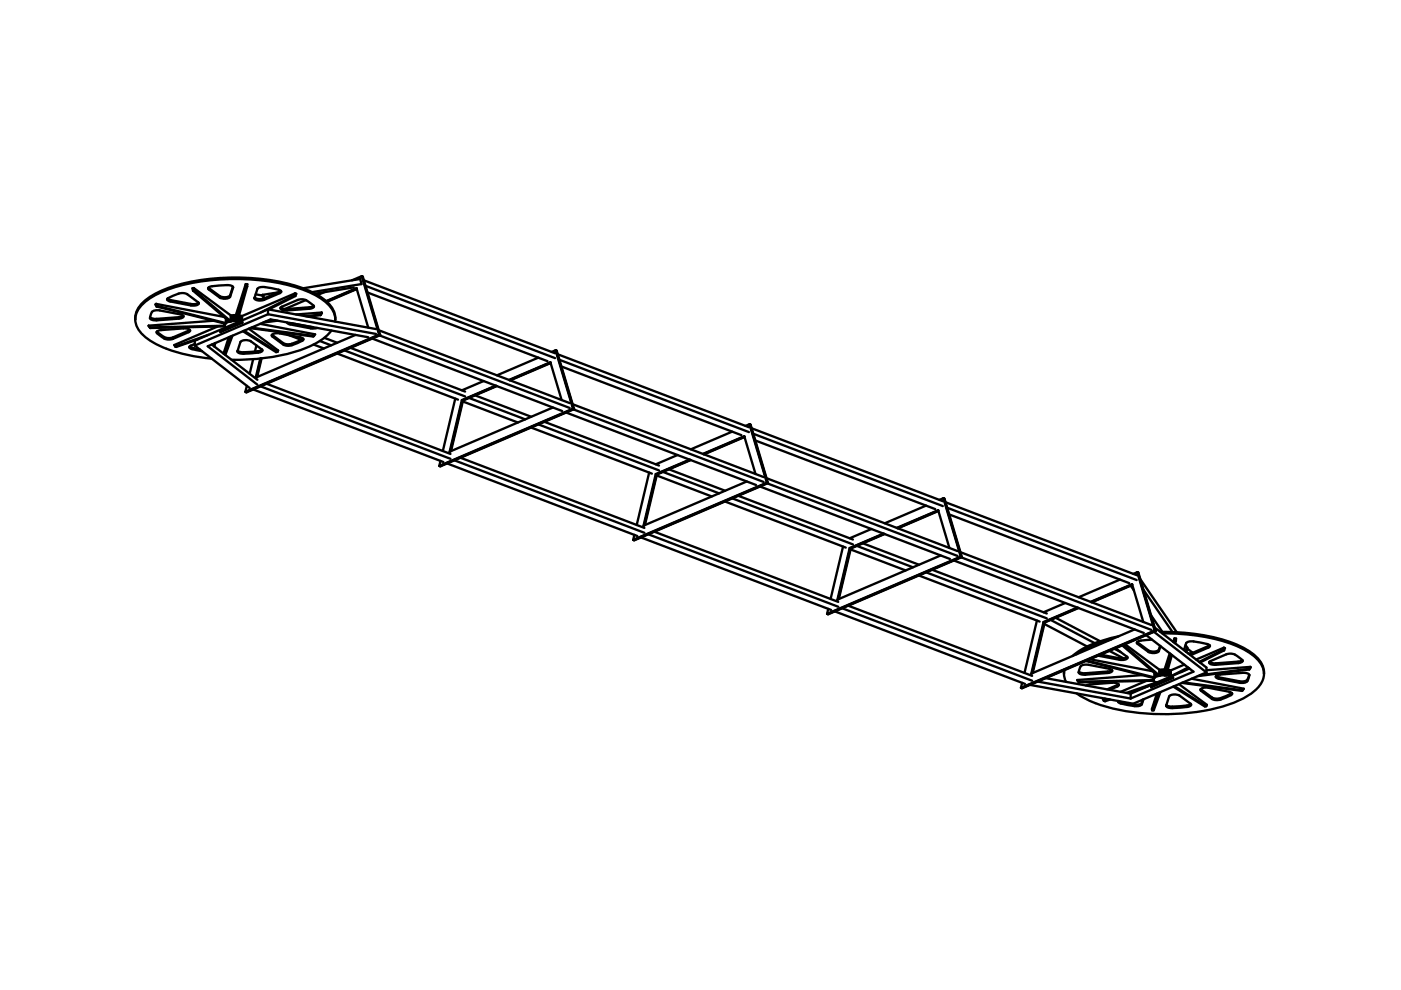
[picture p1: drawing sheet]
<svg xmlns="http://www.w3.org/2000/svg" width="297mm" height="210mm" viewBox="0 0 297 210" stroke-linecap="round" stroke-linejoin="round" font-family="sans-serif">
<path d="M148.4 105h.1" fill="none" stroke="#000" stroke-width=".21"/>
<g fill="#fff">
<path d="M177 129.6l1.6-.6 40.2 15.3-40.2-15.3 1.2-.6 39 14.9-1.6-.6 2.6-11.1 .6 .2-25.6-9.8 1.6-.6 25.5 9.7-25.5-9.7 1.3-.6 24.2 9.3-.6-.3 4.6-2 2.5 1-7.1 3.1-2.6 10.9 21.9-9.3 1.9 .7-40.2-15.4 1.5-.6 40.3 15.4-40.3-15.4 .1-.1-.3-1 27.6 10.5 8.8-3.7 2.4 8 1.7 .6-15.4-5.9 8.8-3.7 1.9 .7-38.1-14.5-.5-1.4 40.2 15.3-40.2-15.3-.3-1.2 40.5 15.5-.7-.3 .8-.4 3.7 12.4-28.3 12.1 .2-1 .6 .2z" fill-rule="evenodd"/>
<path d="M135.9 113.9l1.6-.6 40.2 15.3-40.2-15.3 1.2-.6 39 14.9-1.6-.6 2.6-11.1 .6 .2-25.6-9.8 1.6-.6 25.5 9.7-25.5-9.7 1.2-.6 24.3 9.3-.6-.3 4.6-1.9 2.5 .9-7.2 3.1-2.6 10.9 21.9-9.3 2 .7-40.3-15.3 1.6-.7 40.3 15.4-40.3-15.4 .1-.1-.3-1 27.6 10.5 8.8-3.7 2.4 8 1.7 .6-15.4-5.8 8.7-3.8 2 .7-38.2-14.5-.4-1.4 40.2 15.3-40.2-15.3-.3-1.2 40.5 15.5-.7-.3 .8-.4 3.7 12.4-28.3 12.1 .2-1 .6 .2z" fill-rule="evenodd"/>
</g>
<path d="M148.4 105h.1" fill="none" stroke="#000" stroke-width=".21"/>
<path d="M94.8 98.3l1.6-.7 40.2 15.4-40.2-15.4 1.2-.5 39 14.8-1.6-.6 2.6-11.1 .6 .2-25.6-9.8 1.6-.6 25.5 9.7-25.5-9.7 1.2-.6 24.3 9.3-.7-.3 4.6-1.9 2.6 1-7.2 3-2.6 11 21.9-9.4 2 .7-40.3-15.3 1.6-.7 40.3 15.4-40.3-15.4 .1-.1-.3-1 27.6 10.5 8.8-3.7 2.4 8 1.7 .6-15.4-5.8 8.7-3.8 2 .8-38.2-14.6-.4-1.4 40.2 15.3-40.2-15.3-.3-1.2 40.5 15.5-.7-.3 .8-.4 3.7 12.4-28.4 12.2 .3-1.1 .6 .2z" fill-rule="evenodd" fill="#fff"/>
<path d="M148.4 105h.1" fill="none" stroke="#000" stroke-width=".21"/>
<g fill="#fff">
<path d="M98.1 85.1l11.7 4.5-14.2 6z"/>
<path d="M180.3 116.5l11.7 4.4-14.2 6.1z"/>
<path d="M139.2 100.8l11.7 4.5-14.2 6z"/>
<path d="M53.7 82.6l1.5-.7 40.3 15.4-40.3-15.4 1.3-.5 39 14.8-1.6-.6 2.6-11.1 .6 .2-25.6-9.7 1.5-.7 25.6 9.8-25.6-9.8 1.3-.5 24.3 9.2-.7-.2 4.6-2 2.6 1-7.2 3-2.6 11 21.9-9.4 2 .7-40.3-15.3 1.6-.7 40.3 15.4-40.3-15.4h.1l-.3-1.1 27.6 10.6 8.8-3.8 2.4 8 1.7 .7-15.4-5.9 8.7-3.8 2 .8-38.2-14.6-.4-1.4 40.2 15.3-40.2-15.3-.3-1.2 40.5 15.5-.7-.3 .8-.3 3.7 12.4-28.4 12.1 .3-1.1 .6 .3z" fill-rule="evenodd"/>
<path d="M97.6 97.1l15-6.5 25 9.6-2.6 11.1z" fill-rule="evenodd"/>
<path d="M56.5 81.4l15-6.4 25 9.5-2.6 11.1z" fill-rule="evenodd"/>
<path d="M179.8 128.4l15-6.4 25 9.6-2.6 11.1z" fill-rule="evenodd"/>
<path d="M138.7 112.7l15-6.4 25 9.6-2.6 11.1z" fill-rule="evenodd"/>
<path d="M41.3 73.3l15.5-6.7 22.9 4.2-22.9-4.2v-1l22.9 4.2-1.6-.3-2.5-8.4-6.4 2.7-1.9-1.2 1.4-.6 6.3-1.1-8.2 1.4-.6-.4 10.4-1.7-.2-1-1.8 .2 2.1-.8 3.7 12.3-28.4 12.2 .3-1.3 .6 .5z" fill-rule="evenodd"/>
<path d="M30.3 64.4a22.5 22.5 0 0 1 11.3-4.6 46.3 46.3 0 0 1 23.3 1.9 10.8 10.8 0 0 1 5.8 4.3l.3 .8 .1 1.4-5.7-1.1 2.6-.3 .3-.4-.1-.1-5.4 .4-5.8-1.1 5.6-2.8 .2-.5-.2-.1-11.3 4.8-.6-.1 1.7-6.1v-.5l-.3-.1-2.1 6.6-1.1 .1-7.8-5.8h-.3l.1 .5 6.6 5.6-14.4-2.8-.2 .2 .3 .4 12 3-13.7 1 .4 .6 14.2-.4-9.2 4 .5 .4 4.5-1.6-.6 .2v.7l-1 .5-.2 .2a2.51 2.51 0 0 0 1.9 .7l.8 .2 2.1 1.6a32 32 0 0 1-12.9-3.8 6.1 6.1 0 0 1-3.3-4.6 4.7 4.7 0 0 1 1.6-3.3z" fill-rule="evenodd"/>
<path d="M228.3 147l6 1.1-.4 .2 .4 .4 1.1-.4 1.7 .3-.1 .1a2.7 2.7 0 0 0 2 .8 4 4 0 0 0 3 0l.4-1.2 2.9-1.2-1.1 3.2 .1 .3h.3l1.4-3.9 2.7-1.1 6.7 4.2 .3-.1 .2-.3-5.9-4.3 .6-.3 12.7 1.7 .2-.1 .2-.4-11-2.1 1.2-.5 11-1.5 .3-.4-.1-.1-9.3 .7v-.6l-1.4-1 5.1-2.6 .2-.5-.2-.1-5.9 2.5-1.3-1 3.9-1.5 .3-.4a8.4 8.4 0 0 0-3.7-.9h-.8a.74 .74 0 0 0-.6 .8l-.4 1-1.8-1.4 .1-1h-.3l-.2 .7-2.4-1.8a38.2 38.2 0 0 1 17.5 3.5 7.5 7.5 0 0 1 4 4.4 4.6 4.6 0 0 1-2 4.4 24.6 24.6 0 0 1-12.3 4.4 44.4 44.4 0 0 1-22.7-2.5z" fill-rule="evenodd"/>
<path d="M77.9 62l36.2 13.8-8.7 3.8-25.1-9.6z" fill-rule="evenodd"/>
<path d="M201.3 109.1l36.2 13.8-8.8 3.7-25.1-9.5z" fill-rule="evenodd"/>
<path d="M160.1 93.4l36.2 13.8-8.7 3.8-25.1-9.6z" fill-rule="evenodd"/>
<path d="M119 77.7l36.2 13.8-8.7 3.8-25.1-9.6z" fill-rule="evenodd"/>
<path d="M44 73.4l10.6 8.2-10.6-8.2 13.4-5.7 20.7 3.8-2.7-.5-21.2 9.1 1-4.1-1.5 .2-.8 3.1 1.7 1.2-9.7-7.4z" fill-rule="evenodd"/>
<path d="M49.3 71.2l2.2-1 7 4.5 .3-.1 .2-.3-6.3-4.6 .3-.1 13.4 1.8 .4-.5-11.6-2.2 .6-.3 3-.4 2.1 .4 .6 .4 4.4 .8 1.3-.1 3.1 .6a13.5 13.5 0 0 1-7.3 4.3 45.7 45.7 0 0 1-13.9 1.9l-1.3-1z" fill-rule="evenodd"/>
<path d="M74.3 73.8l4.6-2 23.6 9-4.6 2z" fill-rule="evenodd"/>
<path d="M115.4 89.4l4.6-1.9 23.6 9-4.6 1.9z" fill-rule="evenodd"/>
<path d="M197.7 120.8l4.6-2 23.6 9-4.6 2z" fill-rule="evenodd"/>
<path d="M156.5 105.1l4.6-1.9 23.7 9-4.6 1.9z" fill-rule="evenodd"/>
</g>
<path d="M148.4 105h.1" fill="none" stroke="#000" stroke-width=".21"/>
<g fill="#fff">
<path d="M108.2 80.6l8.5-3.6 2.4 7.8z"/>
<path d="M149.3 96.3l8.6-3.6 2.3 7.8z"/>
<path d="M190.4 112l8.6-3.6 2.3 7.8z"/>
<path d="M218.4 145.2l1.6-.7 19.7 3.6 13.3-5.7-10-7.7 1.7-.7 11.1 8.6-15.5 6.6z" fill-rule="evenodd"/>
<path d="M221.4 132.3l9.1 4.8-1.7 .9-1.4 1.1-8.4 3.6z" fill-rule="evenodd"/>
<path d="M223.8 131l4.9-2.1 11.9 4.6-3.5 1.4-3.9 1.1z" fill-rule="evenodd"/>
<path d="M225.6 142.1l4.6-2 12 3-13.8 1.1 .4 .5 14.2-.3-5.4 2.3-2.3-.4 1.9-1v-.2l-.6-.3-5.5 .3-.8 .2-4.3-.7a3.6 3.6 0 0 1-.3-2.5l4.5-2z" fill-rule="evenodd"/>
<path d="M100.7 83.8l4.6-1.9 11.9 4.5-4.6 2z" fill-rule="evenodd"/>
<path d="M183 115.2l4.6-2 11.8 4.6-4.6 1.9z" fill-rule="evenodd"/>
<path d="M141.8 99.5l4.6-2 11.9 4.6-4.6 2z" fill-rule="evenodd"/>
<path d="M69.3 64l6.3-2.7 2.5 8.2-7-1.3a4.5 4.5 0 0 0-1.8-4.2z" fill-rule="evenodd"/>
<path d="M231.5 127.7l8.2-3.5 .7 1 2 6.7z" fill-rule="evenodd"/>
<path d="M55.5 76a33.5 33.5 0 0 0 11-2.9l2.2 .8-14.2 6z" fill-rule="evenodd"/>
<path d="M238.5 136.6l4.5-1.9 1.2 .9h-.4a4.3 4.3 0 0 0-2.8 .6l.2 .3 2.3 1.7a1.99 1.99 0 0 0 2.2-.2l.3-1 2 1.5-1.1 3.4-1 .1z" fill-rule="evenodd"/>
<path d="M231.1 139.8l1.8-.8 4.5 .9a1.35 1.35 0 0 0 1.6-.5l-2.5-1.9 1.4-.7 6.5 5.5z" fill-rule="evenodd"/>
<path d="M220 144.5l1.7-.7 8.6 1.5 9.4 1.8v1z" fill-rule="evenodd"/>
<path d="M41.3 72.2l15.5-6.6v1l-15.5 6.7z" fill-rule="evenodd"/>
<path d="M180.4 116.3l1.3-.6 11.9 4.6-1.6 .6-11.7-4.4z" fill-rule="evenodd"/>
<path d="M139.3 100.6l1.3-.5 11.9 4.5-1.6 .7-11.7-4.5z" fill-rule="evenodd"/>
</g>
<path d="M148.4 105h.1" fill="none" stroke="#000" stroke-width=".21"/>
<g fill="#fff">
<path d="M98.2 84.9l1.3-.5 11.9 4.5-1.6 .7-11.7-4.5z" fill-rule="evenodd"/>
<path d="M221.5 132l1.3-.6 9.3 5-1.6 .7-9.1-4.8z" fill-rule="evenodd"/>
<path d="M239.7 147.1l12.5-5.4 .8 .7-13.3 5.7z" fill-rule="evenodd"/>
<path d="M30 64.4a19.1 19.1 0 0 1 9.7-4.5 44.9 44.9 0 0 1 26.1 1.9l1 .5a7.6 7.6 0 0 1 4.2 4.6l.1 .8a6.1 6.1 0 0 0-3.6-4.8 36.4 36.4 0 0 0-17.6-3.7 36.4 36.4 0 0 0-17.6 3.7 6.1 6.1 0 0 0-3.6 4.8 4.3 4.3 0 0 1 1.3-3.3z" fill-rule="evenodd"/>
<path d="M242.4 125.1l6.2 8.9h-2.1l-2.4-3.5z" fill-rule="evenodd"/>
<path d="M64.3 61.1l12.1-1.9 .2 1-10.4 1.7z" fill-rule="evenodd"/>
<path d="M99.5 84.4l1.2-.6 11.9 4.6-1.2 .5z" fill-rule="evenodd"/>
<path d="M181.7 115.7l1.3-.5 11.8 4.5-1.2 .6z" fill-rule="evenodd"/>
<path d="M140.6 100.1l1.2-.6 11.9 4.6-1.2 .5z" fill-rule="evenodd"/>
<path d="M228.4 144.2l13.8-1.1 2.3 .7-2.3-.7 2.3 .8v-.1v.4l-15.8 .3z" fill-rule="evenodd"/>
<path d="M31.5 69l13.7-1 2.4 .6-2.4-.6 2.4 .8v-.2v.5l-15.8 .3z" fill-rule="evenodd"/>
<path d="M33.1 64.4l14.4 2.8 .4 .4v.9v-.3l-14.6-3.3 14.6 3.6-14.6-3.6z" fill-rule="evenodd"/>
<path d="M230.4 140l14.4 3.6-13.7-3.8-.7 .2 14 2.3-13.3-2.5 13.3 2.5 .4 .4v.9v-.3z" fill-rule="evenodd"/>
<path d="M244.8 133.1l11 8.4v1.1l-11.1-8.6 .4-.2z" fill-rule="evenodd"/>
<path d="M33.3 70.3l.9-.3 4.7-.4 .8 .1 .6 .3-.3 .4-3.3 1.4a3.2 3.2 0 0 1-3.5-1.4z" fill-rule="evenodd"/>
<path d="M57.7 71l.3-.2 1-.1 4.7 .8 .4 .2 .2 .3-.6 .5a4.1 4.1 0 0 1-3.4 .7l-2.5-1.8z" fill-rule="evenodd"/>
<path d="M254.6 146.1l.6-.3h.7l4.7 .9 .4 .1 .2 .3-.6 .5a4.1 4.1 0 0 1-3.4 .7l-2.5-1.8z" fill-rule="evenodd"/>
<path d="M257.8 143.3l.9-.3 4.8-.3a1.07 1.07 0 0 1 1.4 .4 1.49 1.49 0 0 1-2.1 1.7l-4.4-.9-.6-.2z" fill-rule="evenodd"/>
<path d="M59.5 65.2l3.6-1.6a2.88 2.88 0 0 1 3.1 1l.4 .4a.94 .94 0 0 1-1 .5l-5.1 .3-.8-.2-.2-.2z" fill-rule="evenodd"/>
<path d="M229.2 141.1l.8-.2 .8 .1 4.3 .8 .5 .2 .2 .2a.94 .94 0 0 1-.9 .5l-4.8 .4-1-.2a.66 .66 0 0 1-.2-1.1z" fill-rule="evenodd"/>
<path d="M32.3 66l.8-.2h.8l4.3 .9 .5 .1 .2 .3a.94 .94 0 0 1-1 .5l-4.7 .3-1-.1a.66 .66 0 0 1-.2-1.1z" fill-rule="evenodd"/>
<path d="M256.4 140.3l3.6-1.6a3.4 3.4 0 0 1 3.5 1.4 .94 .94 0 0 1-1 .5l-5.1 .4-.8-.3-.2-.2z" fill-rule="evenodd"/>
<path d="M35.5 63.3l.6-.3a4.1 4.1 0 0 1 3.4-.7l2.6 1.9a1.35 1.35 0 0 1-1.6 .6l-4.4-.9-.6-.2z" fill-rule="evenodd"/>
<path d="M44.2 61a10.1 10.1 0 0 1 3.9-.6l.8 .1 .5 .4-.6 2a1.99 1.99 0 0 1-2.2 .2l-2.3-1.7z" fill-rule="evenodd"/>
<path d="M54.7 61.1a3.6 3.6 0 0 1 2.9 0l1.7 .4 .3 .2v.3l-3.6 1.6a1.7 1.7 0 0 1-2.1-.4z" fill-rule="evenodd"/>
<path d="M248 147.5l.8-.2 1.1 .1 2.5 1.8 .1 .4a10.1 10.1 0 0 1-3.9 .5l-1-.1-.4-.3z" fill-rule="evenodd"/>
<path d="M51.1 72.4l1.2-.3a2.85 2.85 0 0 1 2.1 1.1l1.1 .9 .1 .4a10.1 10.1 0 0 1-4 .5l-.9-.1-.4-.4z" fill-rule="evenodd"/>
<path d="M222.8 131.4l1-.4 9.4 5-1.1 .4z" fill-rule="evenodd"/>
<path d="M53.3 69.5l1.9-.8 11.6 2.2-.2 .3z" fill-rule="evenodd"/>
<path d="M44.2 61a10.1 10.1 0 0 1 3.9-.6l.8 .1 .5 .3-.6 1.8a1.99 1.99 0 0 1-2.2 .2z" fill-rule="evenodd"/>
<path d="M248 147.5l.8-.2 1.1 .1 2.6 1.9a10.1 10.1 0 0 1-3.9 .5l-.8-.1-.5-.2z" fill-rule="evenodd"/>
<path d="M241.8 122.8l7.7 11.2h-.9l-6.2-8.9z" fill-rule="evenodd"/>
<path d="M70.3 70.1l5.1 .9-3.9 1.7-2.7-1.1z" fill-rule="evenodd"/>
<path d="M250.8 144.7l1.9-.8 11 2.1-.2 .4z" fill-rule="evenodd"/>
<path d="M35.5 63.3l.6-.3a4.1 4.1 0 0 1 3.4-.7l2.6 1.9-.7 .3-.9-.1-4.4-.8z" fill-rule="evenodd"/>
<path d="M254.6 146.1l.6-.3h1l4.4 .9 .6 .2-.6 .4a4.1 4.1 0 0 1-3.4 .7z" fill-rule="evenodd"/>
<path d="M33.3 70.3l.9-.3 4.7-.4 .8 .1 .5 .2-3.5 1.6a3.2 3.2 0 0 1-3.4-1.2z" fill-rule="evenodd"/>
<path d="M256.4 140.3l3.6-1.6a3.2 3.2 0 0 1 3.4 1.3l-.9 .3-4.7 .3h-.8z" fill-rule="evenodd"/>
<path d="M257.8 143.3l.9-.3 4.8-.3a1.63 1.63 0 0 1 1.3 .3 1.44 1.44 0 0 1-2 1.4l-4.4-.8z" fill-rule="evenodd"/>
<path d="M229.2 141.1l.8-.2 .8 .1 4.3 .8 .7 .3-.9 .3-4.8 .3a1.63 1.63 0 0 1-1.4-.3z" fill-rule="evenodd"/>
<path d="M32.3 66l.8-.2h.8l4.3 .9 .6 .2-.9 .4-4.7 .3a1.63 1.63 0 0 1-1.4-.4z" fill-rule="evenodd"/>
<path d="M51.3 67l11.3-4.8-.2 .5-7.1 3.5-4 1.7z" fill-rule="evenodd"/>
<path d="M51.1 72.4l1.2-.3a2.85 2.85 0 0 1 2.1 1.1l-.3 1.3a9.6 9.6 0 0 1-3.5 0l-.2-.2z" fill-rule="evenodd"/>
<path d="M57.7 71l1-.4a12.2 12.2 0 0 1 5.2 1.5l-.4 .1a3.7 3.7 0 0 1-3.4 .6z" fill-rule="evenodd"/>
<path d="M241.1 136.1l.8-.3 2.3-.2 1.8 1.3-.3 .8a1.99 1.99 0 0 1-2.2 .2z" fill-rule="evenodd"/>
<path d="M36.9 73.2l9.2-4h1.6l.2 .2-.2-.2 .2 .2-3.7 1.6-7.1 2.5z" fill-rule="evenodd"/>
<path d="M251.6 136.2a3.6 3.6 0 0 1 2.9 0l2 .6-3.8 1.7v-.2l-1-.8 .1-.1-.4-.6z" fill-rule="evenodd"/>
<path d="M49.1 76.3l4.6-.1-.8 3.1z" fill-rule="evenodd"/>
<path d="M246 134a45.2 45.2 0 0 1 16 2.6 10.5 10.5 0 0 1 5.6 4.3l.3 .8 .1 1.2a5.6 5.6 0 0 0-3.2-4.6 32.9 32.9 0 0 0-15.6-4h-2.8z" fill-rule="evenodd"/>
<path d="M41.1 61.1l7.8 5.8v1.2v-.3l-7.7-6.2 7.7 6.5-7.7-6.5z" fill-rule="evenodd"/>
<path d="M238.2 136.7l7.7 6.6-7.4-6.7-.3 .1 7.7 5.3-7.4-5.4 7.4 5.4v1.3v-.3z" fill-rule="evenodd"/>
<path d="M54.7 61.1a3.6 3.6 0 0 1 2.9 0l2 .6-.6 .3-3.6 .6-1.2-.2z" fill-rule="evenodd"/>
<path d="M254.4 143.2l1.4-.6v-.5l9.3-.7-.3 .4z" fill-rule="evenodd"/>
<path d="M237.6 146.7l5.4-2.3 1.6-.1 .5 .4-6.3 2.2z" fill-rule="evenodd"/>
<path d="M248.5 138.9l2.6 2-2.9 1.2-.6-.1z" fill-rule="evenodd"/>
<path d="M230.3 145.3l.8-.2 4.7-.3h.8l.6 .3-2.4 1.1z" fill-rule="evenodd"/>
<path d="M60.4 65.5l4.4-1.9 1.7 1.2-.9 .4z" fill-rule="evenodd"/>
<path d="M45.7 72.7l2.8-1.2-1.1 3.5-2-1.5z" fill-rule="evenodd"/>
<path d="M51.7 70.1l1-.4 6.3 4.6-.2 .3z" fill-rule="evenodd"/>
<path d="M221.7 143.8l3.9-1.7a4.2 4.2 0 0 0 .4 2.5z" fill-rule="evenodd"/>
<path d="M249 145.5l1-.4 5.9 4.3-.2 .3z" fill-rule="evenodd"/>
<path d="M248.2 142.1l2.9-1.2 .8 .6-3.7 1.9z" fill-rule="evenodd"/>
<path d="M59.5 65.2l3.8-1.7h1l.5 .1-4.4 1.9z" fill-rule="evenodd"/>
<path d="M253.6 139.8l5.9-2.5-.2 .5-5.1 2.5z" fill-rule="evenodd"/>
<path d="M244.8 143.7a4.4 4.4 0 0 1 3.5-.3l-3.2 1.3a.57 .57 0 0 1-.5-.4 .57 .57 0 0 1 .2-.6z" fill-rule="evenodd"/>
<path d="M233.6 138.7l1.6-.7 3 1.6h-.8l-3.4-.7z" fill-rule="evenodd"/>
<path d="M66.5 73.1l1.3-.8 2.4 .9-1.5 .7z" fill-rule="evenodd"/>
<path d="M235.2 138l1.1-.4 1.3 .6 1.4 1.1-.8 .3z" fill-rule="evenodd"/>
<path d="M175.4 130.1l28.4-12z" fill-rule="evenodd"/>
<path d="M93.3 98.8l28.4-12.1z" fill-rule="evenodd"/>
<path d="M216.6 145.9l28.5-12.1z" fill-rule="evenodd"/>
<path d="M134.2 114.5l28.5-12.1z" fill-rule="evenodd"/>
</g>
<path d="M148.4 105h.1" fill="none" stroke="#000" stroke-width=".21"/>
<g fill="#fff">
<path d="M216.5 145.8l28.4-12z" fill-rule="evenodd"/>
<path d="M134.4 114.5l28.4-12.1z" fill-rule="evenodd"/>
</g>
<path d="M148.4 105h.1" fill="none" stroke="#000" stroke-width=".21"/>
<g fill="#fff">
<path d="M239.2 147l4.2-1.5-3.7 1.6z"/>
<path d="M56.3 68.2l1.1-.5 1 .2z"/>
<path d="M239.7 124.2l.4-.2 .3 1.2z"/>
<path d="M44.9 73.1l.6-.3-.2 .6z"/>
<path d="M250.4 142.5l1.7-.8h.1z"/>
<path d="M251.1 137.6l.4 .6-.5-.4z"/>
<path d="M233.3 138.8l.3-.1 .4 .2z"/>
<path d="M55.4 62.6l.3-.1v.2z"/>
<path d="M175.5 130.2l28.4-12.1z" fill-rule="evenodd"/>
<path d="M52 83.1l28.5-12.1z" fill-rule="evenodd"/>
<path d="M52.2 83.1l28.4-12z" fill-rule="evenodd"/>
<path d="M93.1 98.8l28.5-12.1z" fill-rule="evenodd"/>
<path d="M227.4 139.1a22 22 0 0 1 9.7-4.2l-1.5 .7a21.9 21.9 0 0 0-7.4 3.1z" fill-rule="evenodd"/>
<path d="M67.8 72.3l1-.7 2.7 1.1-1.3 .5z" fill-rule="evenodd"/>
<path d="M52.1 60.7l.3 .1-2.1 7.3h-.3z" fill-rule="evenodd"/>
<path d="M40.9 61.6h.3l7.7 6.5-.3 .1z" fill-rule="evenodd"/>
<path d="M237.9 136.8l.3-.1 7.7 6.6h-.3z" fill-rule="evenodd"/>
<path d="M33.2 65l.1-.1 14.6 3.6-.1 .1z" fill-rule="evenodd"/>
<path d="M230.2 140.1l.2-.1 14.4 3.6-.1 .2z" fill-rule="evenodd"/>
<path d="M257.8 143.3l.6 .3 4.4 .8a1.47 1.47 0 0 0 2-1.4 1.57 1.57 0 0 1-2 1.8l-4.4-.9-.6-.2z" fill-rule="evenodd"/>
<path d="M31.8 67.2a1.63 1.63 0 0 0 1.4 .4l4.7-.3 .9-.4 .1 .2a.94 .94 0 0 1-1 .5l-5 .3-.9-.2z" fill-rule="evenodd"/>
<path d="M228.7 142.4a1.63 1.63 0 0 0 1.4 .3l4.8-.3 .9-.3v.1a.94 .94 0 0 1-.9 .5l-5.1 .4-.9-.3z" fill-rule="evenodd"/>
<path d="M33.3 70.3a3.2 3.2 0 0 0 3.4 1.2l3.6-1.5-.3 .4-3.3 1.4a3.2 3.2 0 0 1-3.5-1.4z" fill-rule="evenodd"/>
<path d="M256.4 140.3l.6 .3h.8l4.7-.3 .9-.3 .1 .1a.94 .94 0 0 1-1 .5l-5.1 .4-.8-.3-.2-.2z" fill-rule="evenodd"/>
<path d="M59.5 65.2l1.1 .3 5-.3 .9-.4 .1 .2a.94 .94 0 0 1-1 .5l-5.1 .3-.8-.2-.2-.2z" fill-rule="evenodd"/>
<path d="M228.7 144.5l15.8-.3 .1 .1-15.8 .4z" fill-rule="evenodd"/>
<path d="M31.8 69.4l15.8-.3 .1 .1-15.8 .4z" fill-rule="evenodd"/>
<path d="M254.6 146.1l2.4 1.8a3.3 3.3 0 0 0 3.2-.4l1-.6v.3l-.6 .4a4.1 4.1 0 0 1-3.4 .7l-2.5-1.8z" fill-rule="evenodd"/>
<path d="M57.7 71l2.4 1.8a3.2 3.2 0 0 0 3-.4l1.2-.6v.3l-.6 .4a4.1 4.1 0 0 1-3.4 .7l-2.5-1.8z" fill-rule="evenodd"/>
<path d="M35.5 63.3l.6 .3 4.4 .8 .9 .1 .7-.3a1.35 1.35 0 0 1-1.6 .6l-4.4-.9-.6-.2z" fill-rule="evenodd"/>
<path d="M62.8 66.7l5.4-.4-.3 .4-3 .4z" fill-rule="evenodd"/>
<path d="M228.2 138.7a21 21 0 0 1 7.4-3.1z" fill-rule="evenodd"/>
<path d="M47.9 68.5l1.2-.4h1.8l-3 1.3-.3-.4z" fill-rule="evenodd"/>
<path d="M244.1 130.5l2.4 3.5h-.5l-1.2-.9z" fill-rule="evenodd"/>
<path d="M53 69.6l.3-.1 13.3 1.7-.2 .2z" fill-rule="evenodd"/>
<path d="M232.9 139l.4-.2 4.4 .8 1.3-.2a1.35 1.35 0 0 1-1.6 .5z" fill-rule="evenodd"/>
<path d="M60.9 68.4l6.3 1.1-1.3 .1-4.4-.8z" fill-rule="evenodd"/>
<path d="M250.6 144.8l.2-.1 12.7 1.7-.2 .1z" fill-rule="evenodd"/>
<path d="M51.5 70.2l.2-.1 7.1 4.5-.3 .1z" fill-rule="evenodd"/>
<path d="M54 63.1a2.26 2.26 0 0 0 2 .2l3.6-1.5-.3 .4-3.3 1.4a1.7 1.7 0 0 1-2.1-.4z" fill-rule="evenodd"/>
<path d="M248.7 145.6l.3-.1 6.7 4.2-.3 .1z" fill-rule="evenodd"/>
<path d="M52.1 60.2l-2.1 7.9v-1.3z" fill-rule="evenodd"/>
<path d="M237.1 148.6l1.5 .5a6 6 0 0 0 3.2 .2l.3-.3 .3-.7-.3 1a2.48 2.48 0 0 1-2.6 .3l-1.4-.3a.95 .95 0 0 1-1-.6z" fill-rule="evenodd"/>
<path d="M44.2 61l2.4 1.8a1.99 1.99 0 0 0 2.2-.2l.6-1.8-.6 2.1a1.99 1.99 0 0 1-2.2 .2l-2.3-1.7z" fill-rule="evenodd"/>
<path d="M247.3 149.5a5.2 5.2 0 0 0 3.4 .2l1.3-.2 .5-.2v.3a10.1 10.1 0 0 1-3.9 .5l-1.2-.2z" fill-rule="evenodd"/>
<path d="M50.4 74.3a5 5 0 0 0 3.2 .3l1.5-.2 .5-.3v.4a10.1 10.1 0 0 1-4 .5l-1.1-.2z" fill-rule="evenodd"/>
<path d="M241.1 136.1l2.4 1.8a1.99 1.99 0 0 0 2.2-.2l.3-.8-.3 1.1a1.99 1.99 0 0 1-2.2 .2l-2.3-1.7z" fill-rule="evenodd"/>
<path d="M253.9 143.4l.5-.2 10.4-1.4 .1 .1z" fill-rule="evenodd"/>
<path d="M237.2 148.6l3.1 .6 2-.9a1.36 1.36 0 0 1-1.8 1.1z" fill-rule="evenodd"/>
<path d="M248.2 138.7l.3 .2-1 3.4-.3 .9h-.3z" fill-rule="evenodd"/>
<path d="M139 100.5l.2 .1-2.6 10.8-.2 .1z" fill-rule="evenodd"/>
<path d="M180.1 116.2h.2l-2.6 10.9h-.2z" fill-rule="evenodd"/>
<path d="M221.3 131.9h.1l-2.6 10.9h-.1z" fill-rule="evenodd"/>
<path d="M97.9 84.8l.2 .1-2.6 10.8-.2 .1z" fill-rule="evenodd"/>
<path d="M221.4 131.9l.1 .1-.1 .3-2.4 10.4-.2 .1z" fill-rule="evenodd"/>
<path d="M98.1 84.9h.1l-2.6 10.7-.1 .1z" fill-rule="evenodd"/>
<path d="M180.3 116.2l.1 .1-2.6 10.7-.1 .1z" fill-rule="evenodd"/>
<path d="M139.2 100.6h.1l-2.6 10.7-.1 .1z" fill-rule="evenodd"/>
<path d="M54.2 62.4l1.5 .3 .2 .6v-.6v.6a2.23 2.23 0 0 1-1.9-.2z" fill-rule="evenodd"/>
<path d="M251.9 138.5l.9-.1 3.7-1.5-.3 .4-3.3 1.4-.6 .1z" fill-rule="evenodd"/>
<path d="M117.9 74.3l3.8 12.4z" fill-rule="evenodd"/>
<path d="M241.2 121.4a70.4 70.4 0 0 1 2.9 9.1l1 3.3z" fill-rule="evenodd"/>
<path d="M158.9 89.9l3.8 12.5z" fill-rule="evenodd"/>
<path d="M200 105.6l3.8 12.5z" fill-rule="evenodd"/>
<path d="M241.1 121.3l3.8 12.5z" fill-rule="evenodd"/>
<path d="M117.8 74.3l3.8 12.4z" fill-rule="evenodd"/>
<path d="M76.7 58.6l3.8 12.4z" fill-rule="evenodd"/>
<path d="M159 90l3.8 12.4z" fill-rule="evenodd"/>
<path d="M200.1 105.7l3.8 12.4z" fill-rule="evenodd"/>
<path d="M55.7 62.5l3.3-.5-3.1 1.3z" fill-rule="evenodd"/>
<path d="M48.9 71.4l.4-.2-1.5 4.1-.3-.2z" fill-rule="evenodd"/>
<path d="M55.3 66.2l7.1-3.5 .2 .1-5.6 2.8z" fill-rule="evenodd"/>
<path d="M245.6 146.9l.4-.2-1.4 3.9h-.3z" fill-rule="evenodd"/>
<path d="M76.8 58.6l3.8 12.5z" fill-rule="evenodd"/>
<path d="M248 138.5l.2 .2-1.3 4.5v-1.3z" fill-rule="evenodd"/>
<path d="M254.2 140.3l5.1-2.5 .2 .1-5.1 2.6z" fill-rule="evenodd"/>
<path d="M54.4 73.2l1.2 .9-.5 .3-1 .1z" fill-rule="evenodd"/>
<path d="M37.1 73.5l7.1-2.5-2.3 1-4.5 1.6z" fill-rule="evenodd"/>
<path d="M238.8 146.9l6.3-2.2-5.9 2.3z" fill-rule="evenodd"/>
<path d="M40.2 73.5l1.1-.6v.4l1 .8-1.6-.4z" fill-rule="evenodd"/>
<path d="M190.1 111.9l8.8-3.7z" fill-rule="evenodd"/>
<path d="M149 96.2l8.8-3.7z" fill-rule="evenodd"/>
<path d="M231.2 127.6l8.8-3.7z" fill-rule="evenodd"/>
<path d="M107.9 80.6l8.8-3.8z" fill-rule="evenodd"/>
<path d="M231.4 127.7l8.6-3.8z" fill-rule="evenodd"/>
<path d="M108 80.6l8.7-3.7z" fill-rule="evenodd"/>
<path d="M149.2 96.3l8.6-3.7z" fill-rule="evenodd"/>
<path d="M190.3 112l8.6-3.7z" fill-rule="evenodd"/>
<path d="M48.5 71.5l.4-.1-1.4 3.7-.1-.1z" fill-rule="evenodd"/>
<path d="M244.8 143.3l.5-.2 .3 .2h.3v-.3l1-.1v.3h.3l.1-.3h.3l.6 .2 .1 .3a4 4 0 0 0-3.7 .5l-.1 .2v-.4l.3-.1z" fill-rule="evenodd"/>
<path d="M47.9 68.2l.5-.2 .2 .2 .3-.1v-.3h.6l.5-.1v.4h.3l.1-.3 .9 .1a1.39 1.39 0 0 1-1.3 .2l-1.3 .1a1.16 1.16 0 0 0-1.1 .8v-.4l.3-.1z" fill-rule="evenodd"/>
<path d="M40.2 73.5l.5 .2 1.6 .4 .5 .4-1.7-.4a.88 .88 0 0 1-.9-.6z" fill-rule="evenodd"/>
<path d="M245.3 147.1l.3-.2-1.3 3.7-.1-.3z" fill-rule="evenodd"/>
<path d="M61.3 71.1l2.4 .4 .6 .3-.4 .3z" fill-rule="evenodd"/>
<path d="M244 145.6l4.7-2v.1l-4.7 2z" fill-rule="evenodd"/>
<path d="M46.7 70.3l4.7-2v.1l-4.7 2z" fill-rule="evenodd"/>
<path d="M221.4 131.9l7.3-3z" fill-rule="evenodd"/>
<path d="M139 100.5l7.3-3z" fill-rule="evenodd"/>
<path d="M180.1 116.2l7.3-3z" fill-rule="evenodd"/>
<path d="M98.1 84.9l7.2-3z" fill-rule="evenodd"/>
<path d="M221.3 131.9l7.2-3z" fill-rule="evenodd"/>
<path d="M139.2 100.6l7.2-3.1z" fill-rule="evenodd"/>
<path d="M180.3 116.2l7.3-3z" fill-rule="evenodd"/>
<path d="M97.9 84.8l7.3-3z" fill-rule="evenodd"/>
<path d="M251.6 137.4v.9l-.1-.1 .1 .1 .1-.8 1 .8v.2a1.06 1.06 0 0 1-1.1-.2z" fill-rule="evenodd"/>
<path d="M234.8 146.2l2.4-1-.1 .3-1.8 .8z" fill-rule="evenodd"/>
<path d="M248.3 143.4l3.6-1.9 .2 .2z" fill-rule="evenodd"/>
<path d="M69.2 63.8l6.4-2.7z" fill-rule="evenodd"/>
<path d="M69.3 63.9l6.3-2.7z" fill-rule="evenodd"/>
<path d="M55.2 76h.1l-.9 4-.2 .1z" fill-rule="evenodd"/>
<path d="M55.3 76l-.9 4 .9-4h.2l-1 3.9-.1 .1 .1-.1z" fill-rule="evenodd"/>
<path d="M251.4 136.8l.4 .6-.3 .8-.4-.6z" fill-rule="evenodd"/>
<path d="M64.9 67.1l3-.4 .1 .1-2.6 .3z" fill-rule="evenodd"/>
<path d="M55.8 68.4l.5-.2 2.1-.3 .4 .1z" fill-rule="evenodd"/>
<path d="M66.8 62.3l1.9-.3-1.4 .6z" fill-rule="evenodd"/>
<path d="M245.9 142.6v.4v-.4h.5h.5v.3l-1 .1 1-.1z" fill-rule="evenodd"/>
<path d="M48.9 67.2l1.1-.1v.3l-1.1 .1z" fill-rule="evenodd"/>
<path d="M245.9 142l1-.1v.4h-1z" fill-rule="evenodd"/>
<path d="M48.9 66.9l1.1-.1v.3l-1.1 .1z" fill-rule="evenodd"/>
<path d="M245.9 142.3h1v.3h-1z" fill-rule="evenodd"/>
<path d="M48.9 67.5v.3v-.3l.6-.1h.5v.3l-1.1 .1 1.1-.1z" fill-rule="evenodd"/>
<path d="M233.9 148.3l.4-.2 .7 .2-1 .3z" fill-rule="evenodd"/>
<path d="M247.4 142.6l-.1 .3 .1-.3h.3l.5 .2v.3l-.9-.2 .9 .2z" fill-rule="evenodd"/>
<path d="M50.5 67.5l-.1 .3 .1-.3h.3l.5 .1v.3l-.9-.1 .9 .1z" fill-rule="evenodd"/>
<path d="M50.6 67.2l.7 .1v.3l-.8-.1z" fill-rule="evenodd"/>
<path d="M247.5 142.3l.7 .2v.3l-.8-.2z" fill-rule="evenodd"/>
<path d="M50.7 66.9a.5 .5 0 0 1 .6 .4l-.7-.1z" fill-rule="evenodd"/>
<path d="M247.6 142a.5 .5 0 0 1 .6 .5l-.7-.2z" fill-rule="evenodd"/>
<path d="M234 148.6l1-.3h.4l-1.1 .4z" fill-rule="evenodd"/>
<path d="M249 135.4h.3v.5h-.3z" fill-rule="evenodd"/>
<path d="M52.1 60.2l.3 .1v.5l-.3-.1z" fill-rule="evenodd"/>
<path d="M69.2 63.9l6.4-2.7z" fill-rule="evenodd"/>
<path d="M40.8 61.1h.3l.1 .5h-.3z" fill-rule="evenodd"/>
<path d="M236.3 137.6l.2-.1 1.1 .7z" fill-rule="evenodd"/>
<path d="M249 135.9h.3l-.1 .5-.3-.2z" fill-rule="evenodd"/>
<path d="M259.5 137.3l.2 .1-.2 .5-.2-.1z" fill-rule="evenodd"/>
<path d="M62.6 62.2l.2 .1-.2 .5-.2-.1z" fill-rule="evenodd"/>
<path d="M244.8 143l.2-.1 .3 .2-.5 .2z" fill-rule="evenodd"/>
<path d="M47.9 67.9l.2-.1 .3 .2-.5 .2z" fill-rule="evenodd"/>
<path d="M32.9 64.6l.2-.2 .2 .5-.1 .1z" fill-rule="evenodd"/>
<path d="M61.9 68.5l4.4 .9z" fill-rule="evenodd"/>
<path d="M249 135.4l-.1 .8-.1-.1z" fill-rule="evenodd"/>
<path d="M45.5 72.8l.2-.1-.3 .8z" fill-rule="evenodd"/>
<path d="M265.1 141.4l.1 .1-.3 .4-.1-.1z" fill-rule="evenodd"/>
<path d="M68.2 66.3l.1 .1-.3 .4-.1-.1z" fill-rule="evenodd"/>
<path d="M47.9 67.6l.2 .2-.2 .1z" fill-rule="evenodd"/>
<path d="M244.8 142.7l.2 .2-.2 .1z" fill-rule="evenodd"/>
<path d="M55.3 76l-.9 4z" fill-rule="evenodd"/>
<path d="M225.6 142.1v.8z" fill-rule="evenodd"/>
<path d="M31.5 69l.4 .6z" fill-rule="evenodd"/>
<path d="M228.4 144.2l.4 .5z" fill-rule="evenodd"/>
<path d="M244.5 144.2l.1 .1z" fill-rule="evenodd"/>
<path d="M47.6 69l.1 .2z" fill-rule="evenodd"/>
</g>
<g fill="none" stroke="#000" stroke-width=".49">
<path d="M76.7 58.6h.1M76.7 58.6l3.7 12.3M76.7 58.6l-2.1 .8M76.8 58.6l3.7 12.4-28.3 12.1M76.8 58.6l3.8 12.5M77.2 59.4l40.5 15.5M28.7 67.7a5.7 5.7 0 0 0 3.3 4.6 31.1 31.1 0 0 0 12.9 3.8M28.7 67.7a6.1 6.1 0 0 1 3.6-4.8 36.4 36.4 0 0 1 17.6-3.7 36.4 36.4 0 0 1 17.6 3.7 6.1 6.1 0 0 1 3.6 4.8M28.7 67.7a5.1 5.1 0 0 1 2.5-4.4 27.3 27.3 0 0 1 12.4-4.1 46.1 46.1 0 0 1 21.3 2.2 10.8 10.8 0 0 1 5.8 4.3l.3 .8 .1 1.2M31.5 69l.4 .6M31.5 69l.1 .2M32.3 66l.8-.2h.8l4.3 .9 .7 .4a.94 .94 0 0 1-1 .5l-5.4 .3a.66 .66 0 0 1-.7-.4 .66 .66 0 0 1 .1-.7z"/>
<path d="M33.1 64.4l.2 .5M33.1 64.4l14.4 2.8M33.1 64.4l-.2 .2 .3 .4M33.2 65l14.6 3.6 .1-.1M33.3 70.3l.9-.3 4.7-.4 .7 .1 .7 .3v.2l-.3 .2-3.3 1.4a3.1 3.1 0 0 1-3.5-1.3zM33.3 64.9l14.6 3.6M33.3 64.9l-.1 .1M35.5 63.3l.6 .3 4.4 .8 .9 .1 .7-.3M35.5 63.3l.6-.3a4.1 4.1 0 0 1 3.4-.7l2.5 1.8 .1 .4-.8 .3h-.8l-4.4-.9-.6-.2zM38.8 66.9l-.9 .4-4.7 .3a1.63 1.63 0 0 1-1.4-.4M40.2 73.5l.5 .2 1.6 .4M40.2 69.9l-3.5 1.6a3.2 3.2 0 0 1-3.4-1.2"/>
<path d="M40.9 61.6l7.7 6.6 .3-.1M41.1 61.1l.1 .5M41.1 61.1l7.8 5.8M41.1 61.1h-.3l.1 .5M41.2 61.6l7.7 6.5M41.2 61.6h-.3M41.3 72.9l-1 .5-.2 .2a2.51 2.51 0 0 0 1.9 .7l.8 .2M41.3 73.3l11.6 9M41.9 72l-4.5 1.6-.3-.1M44.2 61a10.1 10.1 0 0 1 3.9-.6l.9 .2 .4 .3-.6 2a1.99 1.99 0 0 1-2.2 .2l-2.3-1.7zM44.2 71l-7.1 2.5M44.9 73.1l9.7 7.4"/>
<path d="M45.2 68l-13.7 1M45.5 72.8l-.2 .6M45.7 72.7l-.3 .8M46.1 69.2l-9.2 4 .2 .3M46.7 70.3l4.7-2v.1l-4.7 2zM47.6 69l.3 .4M47.6 69v.1M47.6 69.1l-15.8 .3 .1 .2M47.6 69.1l.1 .1M47.6 68.8v-.2v.4M47.7 69.2h.1M47.7 69.2l-15.8 .4"/>
<path d="M47.9 68.2h.1M47.9 67.6v.9M47.9 67.6h.1M48.1 67.8l-.2 .1M48.4 68l-.5 .2M48.5 71.5l-1.1 3.5M48.9 71.4l-1.4 3.7M48.9 67.8h.1M48.9 66.9v1.2M49.3 71.2l-1.5 4.1M49.4 60.8l-.6 1.8a1.99 1.99 0 0 1-2.2 .2l-2.4-1.8M50 67.1l-1.1 .1"/>
<path d="M50 66.8l-1.1 .1M50 67.4l-1.1 .1M50 67.7l-1.1 .1M50 66.8v1.3M50 67.7h.1M50.5 67.5l.8 .1M50.6 67.2l.7 .1M50.7 66.9l.6 .1M50.9 68.1a3.8 3.8 0 0 0-3.2 .6l-.1 .3M51.1 72.4l.8-.3 1.1 .1 2.5 1.9 .1 .4a10.1 10.1 0 0 1-4 .5l-.9-.1-.4-.4zM51.3 67v.9l-.9-.1M51.5 70.2l7 4.5 .3-.1"/>
<path d="M51.7 70.1l7.1 4.5M52.1 60.7l-2.1 7.4M52.1 60.7l.3 .1M52.1 60.2l.3 .1v.5M52.1 60.2l-2.1 6.6M52.1 60.2v.5M52.4 60.8l-2.1 7.3h-.3M52.7 69.7l6.3 4.6-.2 .3M53 69.6l13.4 1.8 .2-.2M53.3 69.5l13.3 1.7M53.7 76.2l-.8 3.1M54.2 62.4l1.5 .3"/>
<path d="M54.4 73.2l-.3 1.3M54.7 61.1a3.6 3.6 0 0 1 2.9 0l1 .2a.84 .84 0 0 1 1 .7l-3.6 1.6a1.7 1.7 0 0 1-2.1-.4zM55.2 68.7l11.6 2.2-.2 .3M55.3 76l-.9 4M55.5 76l-1 3.9M55.6 74.1a10.1 10.1 0 0 1-4 .6l-.7-.1-.5-.3M55.7 62.5l.2 .8v-.6M55.7 62.5l-.3 .1M56.8 65.6l-15.5 6.6v1.1M56.8 65.6v1M56.8 66.6l22.9 4.2M56.8 65.6l22.9 4.2"/>
<path d="M56.8 66.6l-15.5 6.7M57.7 71l2.4 1.8a3.3 3.3 0 0 0 3.2-.5l1-.5M57.7 71l.5-.3h.8l4.7 .8 .6 .5-.6 .5a4.1 4.1 0 0 1-3.4 .7l-2.5-1.8zM58.4 67.9l-2.1 .3M58.8 68l-3 .4M59 62l-3.3 .5M59.6 61.7l-3.8 1.6-.9 .1-.9-.3M59.6 65.1l3.5-1.5a3.1 3.1 0 0 1 3.5 1.4 .94 .94 0 0 1-1 .5l-5.1 .3-.8-.2-.2-.2zM60.9 68.4l.6 .4 4.4 .8 1.3-.1M61.3 71.1l2.6 1M61.9 68.5l4.4 .9M62.4 62.7l-7.1 3.5"/>
<path d="M62.4 62.7l.2 .1M62.6 62.2l.2 .1-.2 .5M62.6 62.2l-11.3 4.8M62.6 62.2l-.2 .5M62.6 62.8l-5.6 2.8M64.3 61.1l12.1-1.9 .2 1-10.4 1.7M64.8 63.6l-4.4 1.9M66.5 73.1l2.2 .8M66.5 64.8l-.9 .4-4.7 .3h-.9l-.5-.3M67.8 72.3l2.4 .9M67.9 66.7l-3 .4M67.9 66.7l.1 .1"/>
<path d="M68 66.8l-2.6 .3M68.2 66.3l.1 .1-.3 .4M68.2 66.3l-5.4 .4M68.2 66.3l-.3 .4M68.7 62l-1.4 .6M68.8 71.6l2.7 1.1M69.2 63.8l6.4-2.7 2.5 8.4M70.3 70.1a15.7 15.7 0 0 1-8.7 4.8l-3.3 .7-3.5 .5-5.7 .2M71.1 67.7v.5M71.5 75l25.6 9.7M73 74.3l25.6 9.8M74.3 73.8l24.3 9.2"/>
<path d="M75 60.9l-8.2 1.4M75.4 71l-21.2 9.1 1-4.1M75.6 61.2l-6.4 2.7 6.4-2.7M75.6 61.3l-6.3 2.7M77.5 60.6l40.2 15.3M77.9 62l38.2 14.6M78.1 71.5l-20.7-3.8-13.4 5.7 10.6 8.2M78.9 71.8l40.3 15.3M80.3 70l40.5 15.5M80.4 70.9l.2 .2M80.4 70.9l-28.4 12.2M80.5 71.1l40.3 15.4"/>
<path d="M80.5 71l-28.3 12.1M80.6 71.1l-28.3 12.1-.3-.1M114.1 75.8l-8.7 3.8M116.7 76.9l-8.7 3.7M116.7 77l-8.5 3.6M117.8 74.3l.2 .1 3.7 12.3M117.8 74.3l3.7 12.4M117.8 74.3l-.8 .3M117.9 74.3l3.7 12.4-28.3 12.1M118.3 75.1l40.5 15.5M118.6 76.3l40.2 15.3M119 77.7l38.2 14.6"/>
<path d="M52.2 83.1h.1M52.3 81.8l-.3 1.3M53.7 82.6l40.3 15.4M55.2 81.9l40.3 15.4M56.5 81.4l39 14.8M93.4 97.7l-.3 1.1M94.8 98.3l40.3 15.3M96.4 97.6l40.2 15.4M96.5 84.5l-2.6 11.1M97.6 97.1l39 14.8M97.9 84.8l-2.6 11 21.9-9.4M97.9 84.8l.3 .1"/>
<path d="M98.1 85.1l11.7 4.5M98.2 84.9l-2.6 10.7M99.5 84.4l11.9 4.5M100.7 83.8l11.9 4.6M102.5 80.8l-4.6 2M105.1 81.8l-7.2 3M105.2 81.8l-7.1 3.1-2.6 10.8M105.3 81.9l-7.1 3M107.9 80.6l8.8-3.8 2.4 8M112.6 90.6l25.6 9.8M114.2 90l25.5 9.7M115.4 89.4l24.3 9.3"/>
<path d="M120 87.5l40.3 15.3M121.4 85.7l40.5 15.4M121.5 86.7h.2M121.5 86.7l-28.4 12.1M121.6 86.8l40.3 15.4M121.7 86.7l-28.3 12.2-.3-.1M141.8 99.5l11.9 4.6M143.6 96.5l-4.6 1.9M146.2 97.5l-7.2 3M146.3 97.5l-7.1 3.1-2.6 10.8M146.4 97.5l-7.1 3.1M149 96.2l8.8-3.7 2.4 8"/>
<path d="M155.2 91.5l-8.7 3.8M157.8 92.6l-8.6 3.7M157.9 92.7l-8.6 3.6M158.9 89.9l.2 .1 3.7 12.4M158.9 89.9l3.7 12.4M158.9 89.9l-.8 .4M159 90l3.7 12.4-28.3 12.1M159.4 90.8l40.5 15.5M159.7 92l40.2 15.3M160.1 93.4l38.2 14.5M134.5 113.4l-.3 1.1M135.9 113.9l40.3 15.4"/>
<path d="M137.5 113.3l40.2 15.3M137.6 100.2l-2.6 11.1M138.7 112.7l39 14.9M139 100.5l.3 .1M139 100.5l-2.6 11 21.9-9.4M139.2 100.8l11.7 4.5M139.3 100.6l-2.6 10.7M140.6 100.1l11.9 4.5M153.7 106.3l25.6 9.8M155.3 105.7l25.5 9.7M156.5 105.1l24.3 9.3M161.1 103.2l40.3 15.3"/>
<path d="M162.5 101.4l40.5 15.4M162.6 102.3l.2 .1M162.6 102.3l-28.4 12.2M162.7 102.5l40.3 15.4M162.8 102.4l-28.3 12.2-.3-.1M178.7 115.9l-2.6 11.1M180.1 116.2l-2.6 10.9 21.9-9.3M180.1 116.2l.3 .1M180.3 116.5l11.7 4.4M180.4 116.3l-2.6 10.7M181.7 115.7l11.9 4.6M183 115.2l11.8 4.5"/>
<path d="M184.8 112.2l-4.6 1.9M187.3 113.1l-7.2 3.1M187.4 113.2l-7.1 3-2.6 10.9M187.6 113.2l-7.2 3.1M190.1 111.9l8.8-3.7 2.4 8M196.3 107.2l-8.7 3.8M198.9 108.3l-8.6 3.7M199 108.4l-8.6 3.6M200 105.6l.3 .1 3.6 12.4M200 105.6l3.7 12.4M200 105.6l-.8 .4M200.1 105.7l3.7 12.4-28.3 12.1"/>
<path d="M200.5 106.5l40.5 15.5M200.8 107.7l40.2 15.3M201.3 109.1l38.1 14.5M202.3 118.8l40.2 15.4M203.6 117.1l40.5 15.4M203.7 118l.2 .1M203.7 118l-28.3 12.1M203.8 118.2l40.3 15.4M203.9 118.1l-28.3 12.1-.2-.1M175.6 129.1l-.2 1M177 129.6l40.3 15.4M178.6 129l40.2 15.3"/>
<path d="M179.8 128.4l39 14.9M194.8 122l25.6 9.8M196.4 121.4l25.5 9.7M197.7 120.8l24.2 9.3M219.8 131.6l-2.6 11.1M221.3 131.9l.2 .1M221.3 131.9l-2.6 10.9 21.9-9.3M221.4 132.3l9.1 4.8M221.5 132l-2.5 10.7M222.8 131.4l9.3 5M223.8 131l9.4 5M225.9 127.8l-4.6 2"/>
<path d="M228.4 128.8l-7.1 3.1M228.5 128.9l-7.1 3-2.6 10.9M228.7 128.9l-7.2 3.1M231.1 139.8l13.3 2.5M231.2 127.6l8.8-3.7 2.4 8M233.3 138.8l4.4 .8 .9-.1 .4-.2M233.6 138.7l.4 .2M235.2 138l3 1.6M235.6 135.6a21.9 21.9 0 0 0-7.4 3.1M236.3 137.6l1.3 .6M236.5 137.5l2.4 1.7 .1 .4-.5 .3h-.8l-4.8-.9M237.1 134.9a21.2 21.2 0 0 0-9.7 4.2"/>
<path d="M237.5 122.9l-8.8 3.7M237.9 136.8l7.7 6.5h.3M238.2 136.7l7.7 6.6M238.5 136.6l7.4 5.4M239.7 124.2l.7 1M240 123.9l-8.6 3.8M240.1 124l-8.6 3.7M241.1 136.1l2.4 1.8a1.99 1.99 0 0 0 2.2-.2l.3-.8M241.1 121.3l.3 .1 3.6 12.4M241.1 121.3l3.7 12.4M241.1 121.3l-.8 .4M241.2 121.4l3.7 12.4-28.3 12.1"/>
<path d="M241.8 122.8l7.7 11.2M242.4 125.1l6.2 8.9M243 134.7l10 7.7-13.3 5.7M244.1 130.5l2.4 3.5M244.2 135.6l-2.7 .3-.5 .4 2.5 1.9a1.99 1.99 0 0 0 2.2-.2l.3-1M244.7 134l11.1 8.6M244.8 133.7l.2 .1M244.8 133.7l-28.3 12.1M244.8 133.1l11 8.4v1.1M245 133.8l-28.3 12.1-.2-.1M246 134a38.8 38.8 0 0 1 17.8 3.4 7.6 7.6 0 0 1 4.1 4.5l.1 1M246.4 134.3a38.2 38.2 0 0 1 17.5 3.5 7.5 7.5 0 0 1 4 4.4l.1 .7"/>
<path d="M248 138.5l-1.1 3.4M248.2 138.7l-1.3 4.5M248.5 138.9l-1.3 4.3h-.3M249 135.9l-.1 .3M249 135.9h.3M249 135.4h.3v.5M249 135.4l-.2 .7M249 135.4v.5M249.3 135.9l-.1 .5M251 137.8l.5-1.4a2.48 2.48 0 0 1 2.6-.2l1.4 .2a.84 .84 0 0 1 1 .7l-4.2 1.7M251.1 137.6l.4 .6M251.4 136.8l.4 .6-.3 .8"/>
<path d="M251.6 137.4v.9M251.7 137.5l1 .8v.2M256.5 136.8l-3.6 1.6-1 .1M259.3 137.8l-5.1 2.5M259.3 137.8l.2 .1M259.5 137.3l-5.9 2.5M259.5 137.3l.2 .1-.2 .5M259.5 137.3l-.2 .5M259.5 137.9l-5.1 2.6M263.4 140l-.9 .3-4.7 .3h-.8l-.6-.3M216.7 144.8l-.2 1M220 144.5l19.7 3.6"/>
<path d="M221.7 143.8l18 3.3M225.6 142.9l.4 1.7M225.6 142.1v.8M225.7 142.1l-.1 .8M228.4 144.2l.3 .3M228.4 144.2l.4 .5M228.7 144.5l.1 .2M228.7 142.6h.1M229.2 141.1l.8-.2 .8 .1 4.3 .8 .7 .4a.94 .94 0 0 1-.9 .5l-4.8 .4-1.2-.3a1.42 1.42 0 0 1 .3-1.7zM230.2 140.1l14.5 3.7 .1-.2M230.3 145.3l.8-.2 4.7-.3h.7l.7 .3-.1 .4-1.8 .8M230.4 140l14.4 3.6"/>
<path d="M234.3 148.1l-.4 .2 .1 .3M235 148.3l-1 .3M235.4 148.3l-1.1 .4-.3-.1M235.8 142.1l-.9 .3-4.8 .3a1.63 1.63 0 0 1-1.4-.3M237.2 145.1l-2.4 1.1M239.7 147.1v1M242.2 143.1l-13.8 1.1M242.3 148.3a1.36 1.36 0 0 1-1.8 1.1l-3.3-.8M242.4 148.3l-.3 1a2.48 2.48 0 0 1-2.6 .3l-1.4-.3a.95 .95 0 0 1-1-.6v-.1M243 144.4l-5.4 2.3M243.4 145.5l-4.2 1.5M244 145.6l4.7-2v.1l-4.7 2z"/>
<path d="M244.5 144.1l.2 .3 .4 .3M244.5 144.2h.1M244.5 144.2l-15.8 .3M244.5 144.2l.1 .1M244.5 143.9v-.2v.4M244.6 144.3h.1M244.6 144.3l-15.8 .4M244.8 143.3h.1M244.8 142.7v.9M244.8 142.7h.1M245 142.9l-.2 .1M245.1 144.7h.1"/>
<path d="M245.1 144.7l-6.3 2.2M245.3 147.1l-1.1 3.2 .1 .3M245.3 143.1l-.5 .2M245.6 146.9l-1.3 3.7M245.9 143h.1M245.9 142v1.3M246 146.7l-1.4 3.9h-.3M246.9 142.3h-1M246.9 141.9l-1 .1M246.9 142.6h-1M246.9 142.9l-1 .1M246.9 141.9v1.3"/>
<path d="M246.9 142.9h.1M247.3 142.9l.9 .2M247.4 142.6l.8 .2M247.5 142.3l.7 .2M247.6 142l.6 .1M248 147.5l.8-.2 1.1 .1 2.5 1.8 .1 .4a10.1 10.1 0 0 1-3.9 .5l-1-.1-.4-.3zM248.2 142.1v1.3M248.2 143.4h.1a4 4 0 0 0-3.7 .5l-.1 .2M248.2 143.1h.1M248.7 145.6l6.7 4.2 .3-.1M249 145.5l6.7 4.2M250 145.1l5.9 4.3-.2 .3"/>
<path d="M250.6 144.8l12.7 1.7 .2-.1M250.8 144.7l12.7 1.7M251.1 140.9l-2.9 1.2M251.9 141.5l-3.7 1.9M252.1 141.7l-1.7 .8M252.2 141.7l-12.5 5.4M252.5 149.3a10.1 10.1 0 0 1-3.9 .5l-.8-.1-.5-.2M252.7 143.9l11 2.1-.2 .4M254.6 146.1l2.4 1.8a3.3 3.3 0 0 0 3.2-.4l1-.6M254.6 146.1l.5-.2 .8-.1 4.7 .9 .6 .4-.6 .5a4.1 4.1 0 0 1-3.4 .7l-2.5-1.8zM255.8 142.6l-15.5 6.6-21.9-4M256.5 140.2l3.5-1.5a3.1 3.1 0 0 1 3.5 1.4 .94 .94 0 0 1-1 .5l-5.1 .4-.8-.3-.2-.2z"/>
<path d="M257.8 143.3l.9-.3 5.4-.3a.66 .66 0 0 1 .7 .3 .66 .66 0 0 1-.1 .8 1.39 1.39 0 0 1-1.9 1l-4.4-.9-.6-.2zM264.8 141.8l-10.4 1.4M264.8 141.8l.1 .1M264.8 143a1.44 1.44 0 0 1-2 1.4l-4.4-.8-.6-.3M264.9 141.9l-11 1.5M265.1 141.4l.1 .1-.3 .4M265.1 141.4l-9.3 .7M265.1 141.4l-.3 .4M268 142.9a5.7 5.7 0 0 1-3 4.3 32.6 32.6 0 0 1-16.2 4.2 39.1 39.1 0 0 1-19-3.4l-1.5-1"/>
</g>
</svg>
